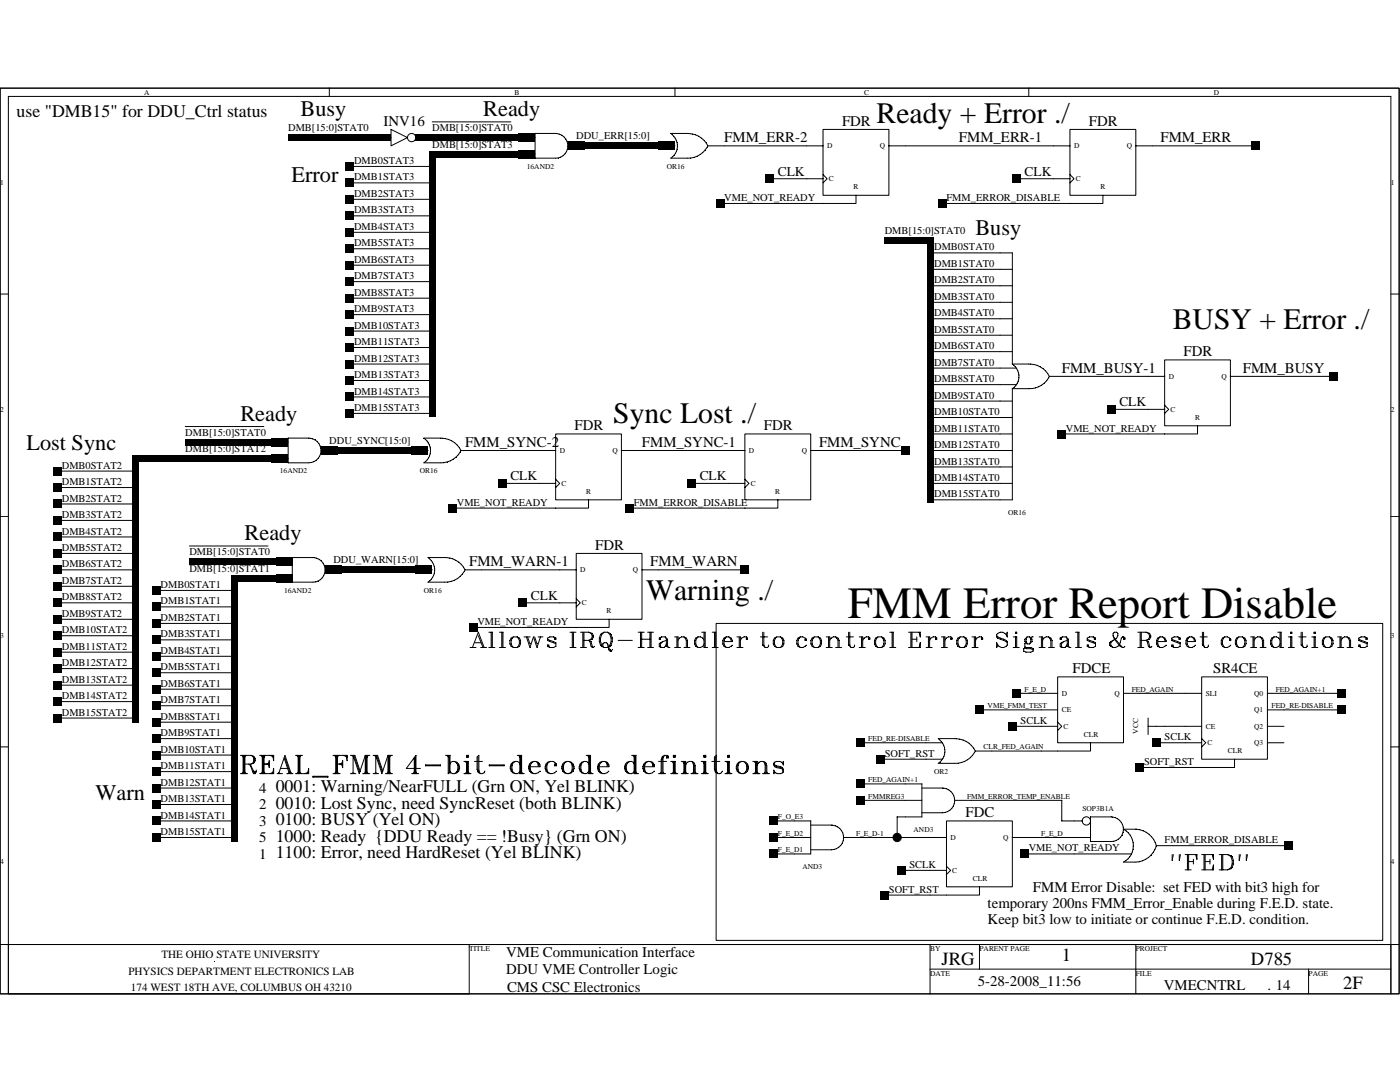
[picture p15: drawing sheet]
<svg xmlns="http://www.w3.org/2000/svg" width="279mm" height="216mm" viewBox="0 0 279 216" stroke-linecap="round" stroke-linejoin="round" font-family="sans-serif">
<defs><g id="words">
<text font-size="8.9" x="169.2" y="123.3">FMM Error Report Disable</text>
<g font-size="5.9">
<text x="174.9" y="24.5">Ready + Error ./</text>
<text x="234.1" y="65.6">BUSY + Error ./</text>
<text x="122.4" y="84.5">Sync Lost ./</text>
<text x="128.9" y="119.8">Warning ./</text>
</g>
<g font-size="4.5">
<text x="60" y="23.2">Busy</text>
<text x="96.4" y="23.2">Ready</text>
<text x="58.2" y="36.3">Error</text>
<text x="194.6" y="47">Busy</text>
<text x="48" y="84">Ready</text>
<text x="5.3" y="89.7">Lost Sync</text>
<text x="48.8" y="107.8">Ready</text>
<text x="19.1" y="159.5">Warn</text>
</g>
<g font-size="3.7">
<text x="211.9" y="191.7">1</text>
<text x="187.9" y="192.6">JRG</text>
<text x="249.7" y="192.6">D785</text>
<text x="268.1" y="197.3">2F</text>
</g>
<g font-size="3.6">
<text x="3.3" y="23.4">use &quot;DMB15&quot; for DDU_Ctrl status</text>
<text x="55" y="161.4">0010: Lost Sync, need SyncReset (both BLINK)</text>
<text x="55" y="158.1">0001: Warning/NearFULL (Grn ON, Yel BLINK)</text>
<text x="55" y="164.7">0100: BUSY (Yel ON)</text>
<text x="55" y="167.9">1000: Ready {DDU Ready == !Busy} (Grn ON)</text>
<text x="55" y="171.2">1100: Error, need HardReset (Yel BLINK)</text>
</g>
<g font-size="3">
<text x="76.6" y="25.1">INV16</text>
<text x="144.5" y="28.4">FMM_ERR-2</text>
<text x="168" y="25.1">FDR</text>
<text x="191.4" y="28.4">FMM_ERR-1</text>
<text x="217.3" y="25.1">FDR</text>
<text x="231.6" y="28.4">FMM_ERR</text>
<text x="236.2" y="71.1">FDR</text>
<text x="211.9" y="74.4">FMM_BUSY-1</text>
<text x="248" y="74.4">FMM_BUSY</text>
<text x="92.8" y="89.2">FMM_SYNC-2</text>
<text x="114.7" y="85.9">FDR</text>
<text x="128.1" y="89.2">FMM_SYNC-1</text>
<text x="152.4" y="85.9">FDR</text>
<text x="163.4" y="89.2">FMM_SYNC</text>
<text x="93.6" y="113">FMM_WARN-1</text>
<text x="118.8" y="109.7">FDR</text>
<text x="129.8" y="113">FMM_WARN</text>
<text x="214" y="134.4">FDCE</text>
<text x="242.1" y="134.4">SR4CE</text>
<text x="51.8" y="158.2">4</text>
<text x="51.8" y="161.5">2</text>
<text x="51.8" y="164.8">3</text>
<text x="192.7" y="163.1">FDC</text>
<text x="51.8" y="168">5</text>
<text x="51.8" y="171.3">1</text>
<text x="206.1" y="177.9">FMM Error Disable: set FED with bit3 high for</text>
<text x="197.1" y="184.5">Keep bit3 low to initiate or continue F.E.D. condition.</text>
<text x="197.1" y="181.2">temporary 200ns FMM_Error_Enable during F.E.D. state.</text>
<text x="101" y="191.1">VME Communication Interface</text>
<text x="101" y="194.3">DDU VME Controller Logic</text>
<text x="101.2" y="198">CMS CSC Electronics</text>
<text x="195.1" y="196.8">5-28-2008_11:56</text>
<text x="232.3" y="197.6">VMECNTRL</text>
<text x="252.9" y="197.6">. 14</text>
</g>
<g font-size="2.7">
<text x="155.2" y="35">CLK</text>
<text x="204.5" y="35">CLK</text>
<text x="223.4" y="81">CLK</text>
<text x="101.9" y="95.8">CLK</text>
<text x="139.6" y="95.8">CLK</text>
<text x="106" y="119.7">CLK</text>
</g>
<g font-size="2.2">
<text x="32.2" y="191.2">THE OHIO STATE UNIVERSITY</text>
<text x="25.6" y="194.5">PHYSICS DEPARTMENT ELECTRONICS LAB</text>
<text x="26.1" y="197.8">174 WEST 18TH AVE, COLUMBUS OH 43210</text>
</g>
<g font-size="2.1">
<text x="57.5" y="26.1">DMB[15:0]STAT0</text>
<text x="86.3" y="26.1">DMB[15:0]STAT0</text>
<text x="86.3" y="29.4">DMB[15:0]STAT3</text>
<text x="115" y="27.8">DDU_ERR[15:0]</text>
<text x="70.7" y="32.7">DMB0STAT3</text>
<text x="70.7" y="39.3">DMB2STAT3</text>
<text x="70.7" y="36">DMB1STAT3</text>
<text x="144.5" y="40.1">VME_NOT_READY</text>
<text x="188.9" y="40.1">FMM_ERROR_DISABLE</text>
<text x="70.7" y="45.9">DMB4STAT3</text>
<text x="70.7" y="42.6">DMB3STAT3</text>
<text x="176.6" y="46.7">DMB[15:0]STAT0</text>
<text x="70.7" y="52.4">DMB6STAT3</text>
<text x="70.7" y="49.1">DMB5STAT3</text>
<text x="186.4" y="50">DMB0STAT0</text>
<text x="186.4" y="53.3">DMB1STAT0</text>
<text x="70.7" y="59">DMB8STAT3</text>
<text x="70.7" y="55.7">DMB7STAT3</text>
<text x="186.4" y="56.5">DMB2STAT0</text>
<text x="186.4" y="59.8">DMB3STAT0</text>
<text x="70.7" y="65.6">DMB10STAT3</text>
<text x="70.7" y="62.3">DMB9STAT3</text>
<text x="186.4" y="63.1">DMB4STAT0</text>
<text x="70.7" y="68.9">DMB11STAT3</text>
<text x="186.4" y="69.7">DMB6STAT0</text>
<text x="186.4" y="66.4">DMB5STAT0</text>
<text x="70.7" y="75.4">DMB13STAT3</text>
<text x="70.7" y="72.2">DMB12STAT3</text>
<text x="186.4" y="73">DMB7STAT0</text>
<text x="186.4" y="76.3">DMB8STAT0</text>
<text x="70.7" y="82">DMB15STAT3</text>
<text x="70.7" y="78.7">DMB14STAT3</text>
<text x="186.4" y="82.8">DMB10STAT0</text>
<text x="186.4" y="79.5">DMB9STAT0</text>
<text x="37" y="86.9">DMB[15:0]STAT0</text>
<text x="65.7" y="88.6">DDU_SYNC[15:0]</text>
<text x="186.4" y="86.1">DMB11STAT0</text>
<text x="186.4" y="89.4">DMB12STAT0</text>
<text x="212.7" y="86.1">VME_NOT_READY</text>
<text x="12.3" y="93.5">DMB0STAT2</text>
<text x="37" y="90.2">DMB[15:0]STAT2</text>
<text x="186.4" y="96">DMB14STAT0</text>
<text x="186.4" y="92.7">DMB13STAT0</text>
<text x="12.3" y="96.8">DMB1STAT2</text>
<text x="12.3" y="100.1">DMB2STAT2</text>
<text x="91.2" y="100.9">VME_NOT_READY</text>
<text x="126.5" y="100.9">FMM_ERROR_DISABLE</text>
<text x="186.4" y="99.3">DMB15STAT0</text>
<text x="12.3" y="103.4">DMB3STAT2</text>
<text x="12.3" y="106.7">DMB4STAT2</text>
<text x="12.3" y="109.9">DMB5STAT2</text>
<text x="12.3" y="113.2">DMB6STAT2</text>
<text x="37.8" y="110.8">DMB[15:0]STAT0</text>
<text x="66.5" y="112.4">DDU_WARN[15:0]</text>
<text x="12.3" y="116.5">DMB7STAT2</text>
<text x="12.3" y="119.8">DMB8STAT2</text>
<text x="32" y="117.3">DMB0STAT1</text>
<text x="37.8" y="114">DMB[15:0]STAT1</text>
<text x="12.3" y="123.1">DMB9STAT2</text>
<text x="32" y="123.9">DMB2STAT1</text>
<text x="32" y="120.6">DMB1STAT1</text>
<text x="95.3" y="124.7">VME_NOT_READY</text>
<text x="12.3" y="126.4">DMB10STAT2</text>
<text x="12.3" y="129.6">DMB11STAT2</text>
<text x="32" y="130.5">DMB4STAT1</text>
<text x="32" y="127.2">DMB3STAT1</text>
<text x="12.3" y="132.9">DMB12STAT2</text>
<text x="12.3" y="136.2">DMB13STAT2</text>
<text x="32" y="137">DMB6STAT1</text>
<text x="32" y="133.8">DMB5STAT1</text>
<text x="12.3" y="139.5">DMB14STAT2</text>
<text x="12.3" y="142.8">DMB15STAT2</text>
<text x="32" y="143.6">DMB8STAT1</text>
<text x="32" y="140.3">DMB7STAT1</text>
<text x="32" y="146.9">DMB9STAT1</text>
<text x="203.7" y="144.4">SCLK</text>
<text x="232.4" y="147.7">SCLK</text>
<text x="32" y="150.2">DMB10STAT1</text>
<text x="32" y="153.5">DMB11STAT1</text>
<text x="176.6" y="151">SOFT_RST</text>
<text x="228.3" y="152.7">SOFT_RST</text>
<text x="32" y="156.8">DMB12STAT1</text>
<text x="32" y="160">DMB13STAT1</text>
<text x="32" y="163.3">DMB14STAT1</text>
<text x="32" y="166.6">DMB15STAT1</text>
<text x="181.5" y="173.2">SCLK</text>
<text x="205.3" y="169.9">VME_NOT_READY</text>
<text x="232.4" y="168.3">FMM_ERROR_DISABLE</text>
<text x="177.4" y="178.1">SOFT_RST</text>
</g>
<g font-size="1.5">
<text x="28.8" y="18.9">A</text>
<text x="102.7" y="18.9">B</text>
<text x="172.5" y="18.9">C</text>
<text x="242.3" y="18.9">D</text>
<text x="165.1" y="29.6">D</text>
<text x="175.6" y="29.6">Q</text>
<text x="214.4" y="29.6">D</text>
<text x="224.9" y="29.6">Q</text>
<text x="105.1" y="33.7">16AND2</text>
<text x="133.1" y="33.7">OR16</text>
<text x="0" y="37">1</text>
<text x="165.4" y="36.1">C</text>
<text x="170.3" y="37.8">R</text>
<text x="214.7" y="36.1">C</text>
<text x="219.6" y="37.8">R</text>
<text x="277.6" y="37">1</text>
<text x="233.2" y="75.6">D</text>
<text x="243.8" y="75.6">Q</text>
<text x="0" y="82.1">2</text>
<text x="233.6" y="82.1">C</text>
<text x="238.5" y="83.8">R</text>
<text x="277.6" y="82.1">2</text>
<text x="55.9" y="94.4">16AND2</text>
<text x="83.8" y="94.4">OR16</text>
<text x="111.7" y="90.3">D</text>
<text x="122.2" y="90.3">Q</text>
<text x="149.5" y="90.3">D</text>
<text x="160" y="90.3">Q</text>
<text x="112" y="96.9">C</text>
<text x="117" y="98.6">R</text>
<text x="149.8" y="96.9">C</text>
<text x="154.7" y="98.6">R</text>
<text x="201.2" y="102.7">OR16</text>
<text x="56.7" y="118.3">16AND2</text>
<text x="84.6" y="118.3">OR16</text>
<text x="115.8" y="114.2">D</text>
<text x="126.3" y="114.2">Q</text>
<text x="116.1" y="120.7">C</text>
<text x="121.1" y="122.4">R</text>
<text x="0" y="127.3">3</text>
<text x="277.6" y="127.3">3</text>
<text x="204.5" y="138">F_E_D</text>
<text x="225.8" y="138">FED_AGAIN</text>
<text x="254.6" y="138">FED_AGAIN+1</text>
<text x="197.1" y="141.3">VME_FMM_TEST</text>
<text x="211.9" y="142.1">CE</text>
<text x="211.9" y="138.8">D</text>
<text x="222.4" y="138.8">Q</text>
<text x="240.6" y="138.8">SLI</text>
<text x="250.3" y="142.1">Q1</text>
<text x="250.3" y="138.8">Q0</text>
<text x="253.8" y="141.3">FED_RE-DISABLE</text>
<text x="173.3" y="147.8">FED_RE-DISABLE</text>
<text x="196.3" y="149.5">CLR_FED_AGAIN</text>
<text x="212.2" y="145.4">C</text>
<text x="216.3" y="147">CLR</text>
<text x="227.1" y="146.4" transform="rotate(-90 227.1 146.4)">VCC</text>
<text x="240.6" y="145.4">CE</text>
<text x="241" y="148.7">C</text>
<text x="250.3" y="148.7">Q3</text>
<text x="250.3" y="145.4">Q2</text>
<text x="186.4" y="154.4">OR2</text>
<text x="245.1" y="150.3">CLR</text>
<text x="173.3" y="159.3">FMMREG3</text>
<text x="173.3" y="156.1">FED_AGAIN+1</text>
<text x="193" y="159.3">FMM_ERROR_TEMP_ENABLE</text>
<text x="216" y="161.8">SOP3B1A</text>
<text x="155.2" y="166.8">F_E_D2</text>
<text x="155.2" y="163.4">F_O_E3</text>
<text x="170.8" y="166.8">F_E_D-1</text>
<text x="182.3" y="165.9">AND3</text>
<text x="189.7" y="167.6">D</text>
<text x="200.2" y="167.6">Q</text>
<text x="207.8" y="166.8">F_E_D</text>
<text x="0" y="172.5">4</text>
<text x="155.2" y="170">F_E_D1</text>
<text x="160.1" y="173.3">AND3</text>
<text x="277.6" y="172.5">4</text>
<text x="190.1" y="174.1">C</text>
<text x="194.2" y="175.8">CLR</text>
<text x="93.6" y="189.7">TITLE</text>
<text x="185.6" y="189.7">BY</text>
<text x="195.5" y="189.7">PARENT PAGE</text>
<text x="226.7" y="189.7">PROJECT</text>
<text x="185.6" y="194.7">DATE</text>
<text x="226.7" y="194.7">FILE</text>
<text x="261.2" y="194.7">PAGE</text>
</g>
</g></defs>
<g fill="none" stroke="#000" stroke-width=".2">
<path d="M0 17.6h279.2v180.7h-279.2zM0 17.6h279.2v170.9h-279.2zM1.7 19.2h275.9M1.7 19.2v169.3M65.7 17.6v1.6M134.7 17.6v1.6M205.3 17.6v1.6M277.6 19.2v179.1h-275.9M69.8 33.2h16.5M69.8 36.5h16.5M69.8 39.8h16.5M74.8 27.5h3.3"/>
<path d="M78 25.8l3.3 1.7-3.3 1.6zM83 27.5h3.3M86.3 24.3h15.6M103.5 30.7h3.3M103.5 27.5h3.3M106.8 26.6v5h4.1a2.47 2.47 0 0 0 2.4-2.5 2.47 2.47 0 0 0-2.4-2.5h-4.1M113.3 29.1h3.3M131.4 29.1h3.3M133.9 26.6h3.3a4.4 4.4 0 0 1 4.1 2.5 4.4 4.4 0 0 1-4.1 2.5h-3.3a2.95 2.95 0 0 0 0-5zM141.2 29.1h23.1M153.6 35.7h10.7M164.3 25.8h13.1v13.2h-13.1z"/>
<path d="M164.3 34.8l.8 .9-.8 .8M170.8 39v1.6h-6.5M177.4 29.1h36.2M202.9 35.7h10.7M213.5 25.8h13.2v13.2h-13.2zM213.5 34.8l.9 .9-.9 .8M220.1 39v1.6h-32M226.7 29.1h23.8M0 58.7h1.7M69.8 43.1h16.5M69.8 46.4h16.5M69.8 49.6h16.5"/>
<path d="M69.8 52.9h16.5M69.8 56.2h16.5M69.8 59.5h16.5M143.7 40.6h20.6M185.6 57h16.5M185.6 53.7h16.5M185.6 50.5h16.5M202 50.4v22.2M277.6 58.7h1.6M69.8 62.8h16.5M69.8 66.1h16.5M69.8 69.3h16.5"/>
<path d="M69.8 72.6h16.5M69.8 75.9h16.5M69.8 79.2h16.5M185.6 76.8h17.3M185.6 63.6h16.5M185.6 60.3h16.5M185.6 66.9h16.5M185.6 70.2h16.5M185.6 73.4h17.3M202 72.6h3.7a4.5 4.5 0 0 1 3.7 2.5M202 77.5v22.2M202 72.6a2.94 2.94 0 0 1 0 5"/>
<path d="M209.4 75.1h23.1M209.4 75.1a4.3 4.3 0 0 1-4.1 2.5h-3.3M232.4 71.8h13.2v13.2h-13.2zM245.5 75.1h20.6M11.5 94h15.6M11.5 97.3h15.6M37 85.1h15.7M54.2 91.5h3.3M54.2 88.2h3.3M57.5 92.4h4.1a2.47 2.47 0 0 0 2.5-2.5 2.47 2.47 0 0 0-2.5-2.5h-4.1v5M64.1 89.9h3.3M69.8 82.5h16.5"/>
<path d="M82.1 89.9h3.3M84.6 87.4h3.3a4.4 4.4 0 0 1 4.1 2.5 4.4 4.4 0 0 1-4.1 2.5h-3.3M84.6 87.4l.9 1 .4 1.2M85.9 89.6v.9l-.4 .9-.9 1M92 89.9h18.9M100.2 96.5h10.7M110.9 86.6h13.1v13.1h-13.1zM110.9 95.6l.8 .9-.8 .8M117.5 99.7v1.7h-27.1M124 89.9h24.7M138 96.5h10.7M148.7 86.6h13.1v13.1h-13.1z"/>
<path d="M148.7 95.6l.8 .9-.8 .8M155.2 99.7v1.7h-6.5M161.8 89.9h18.9M185.6 96.5h16.5M185.6 99.7h16.5M185.6 89.9h16.5M185.6 80h16.5M185.6 83.3h16.5M185.6 86.6h16.5M185.6 93.2h16.5M221.7 81.7h10.8M232.4 80.9l.8 .8-.8 .8"/>
<path d="M239 85v1.6h-27.1M0 103h1.7M11.5 117h15.6M11.5 113.7h15.6M11.5 110.4h15.6M11.5 107.1h15.6M11.5 103.8h15.6M11.5 100.6h15.6M31.2 117.8h15.6M37.8 108.9h15.7M55 115.4h3.4M55 112.1h3.4"/>
<path d="M58.3 111.2v5h4.1a2.46 2.46 0 0 0 2.5-2.5 2.46 2.46 0 0 0-2.5-2.4h-4.1M64.9 113.7h3.3M83 113.7h3.3M85.4 111.3h3.6a4.5 4.5 0 0 1 3.8 2.4 4.3 4.3 0 0 1-4.1 2.5h-3.3a2.93 2.93 0 0 0 0-4.9zM92.8 113.7h22.2M115 110.4h13.1v13.2h-13.1zM115 119.5l.8 .8-.8 .8M125.7 101.4h23M128.1 113.7h20.6M277.6 103h1.6M11.5 120.3h15.6M11.5 140h15.6"/>
<path d="M11.5 136.7h15.6M11.5 133.4h15.6M11.5 130.1h15.6M11.5 126.9h15.6M11.5 123.6h15.6M31.2 121.1h15.6M31.2 124.4h15.6M31.2 127.7h15.6M31.2 131h15.6M31.2 134.2h15.6M31.2 137.5h15.6M93.8 129.2h1.2"/>
<path d="M94.3 129.2l1.2-3 1.1 3M94.7 128.2h1.2M95.5 126.9l.9 2.3M95.9 129.2h1.2M97.6 129.2h1.2M97.6 126.2h.7M98 126.2v3M98.3 126.2v3M99.7 129.2h1.2M99.7 126.2h.7v3M100.1 126.2v3M101.8 128.5v-.7l.2-.5 .5-.2-.5 .7v.7"/>
<path d="M101.8 128.5l.2 .5 .5 .2M102 128.5l.5 .7M102.4 127.1h.8M102.5 129.2h.7M103.2 127.1l.5 .2 .2 .5v.7l-.2 .5-.5 .2a1.36 1.36 0 0 0 0-2.1zM104.3 120.3h10.7M104.6 127.1h1.2M105.1 127.1l.7 2.1 .7-2.1 .7 2.1 .7-2.1M105.3 127.1l.5 1.4M106.7 127.1l.5 1.4M107.4 127.1h1M109.3 127.6l1.6 .6v.8l-.4 .2h-.8"/>
<path d="M109.3 128.7v.3l.4 .2-.2-.2v-.3h-.2M109.3 127.8l1.6 .7M109.7 127.1h.8M109.7 127.1l-.4 .2v.5M110.5 127.1l.2 .2v.3M110.5 127.1l.4 .2M110.7 127.6h.3M110.9 127.3v.3M113.7 129.2h1.3M113.7 126.2h1.3M114.2 126.2v3M114.4 126.2v3"/>
<path d="M115.8 129.2h1.3M115.8 126.2h1.7M116.3 126.2v3M116.5 127.8h1M116.5 126.2v3M117.5 127.8l.2 .2 .3 1 .2 .2h.2M117.5 127.8l.5 .2 .2 1 .2 .2M117.5 126.2l.5 .2 .2 .7M117.5 126.2l.7 .2 .2 .7M118.2 127.1l-.2 .5-.5 .2M118.4 127.1l-.2 .5-.7 .2M118.7 129l-.3 .2"/>
<path d="M120.5 126.2h.8M120.6 126.2a1.67 1.67 0 0 0-1 1.5 1.67 1.67 0 0 0 1 1.5M120.6 129.2h.7M120.6 126.2a1.92 1.92 0 0 0 0 3M121.3 128.5l-.2-.3h-.5l-.3 .3v.5M121.3 128.5l.4 1.2 .3 .2 .2-.2M121.3 128.5l.2 1.2 .2 .2h.3M121.3 126.2l.4 .4 .3 .7M121.3 126.2l.7 .4 .2 .7M121.6 123.6v1.6h-27.1M122 127.3v.7l-.3 .7-.4 .5a1.48 1.48 0 0 0 .9-1.9M123.4 127.8h2.8"/>
<path d="M127.4 129.2h1.2M127.4 126.2h1.2M127.8 126.2v3M128.1 127.6h1.6M128.1 126.2v3M129.2 129.2h1.2M129.2 126.2h1.2M129.7 126.2v3M129.9 126.2v3M131.6 127.3v.3h.2M132 127.1h.8M132 127.1l-.2 .2v.3"/>
<path d="M132 127.1l-.4 .2M132.3 128l-.7 .5v.5l.2 .2h.7M132.3 128l-.5 .5v.5l.2 .2M132.8 127.1l.2 .5v1.4l.5 .2M132.8 127.1l.4 .5v1.4l.3 .2M133 127.8l-.7 .2M133 128.5l-.5 .7M133.5 129.2h.2M134.6 129.2h1.2M134.6 127.1h.7M135.1 127.1v2.1M135.3 127.1v2.1"/>
<path d="M136.5 129.2h1.2M136.5 127.1l.5 .7v1.4M136.5 127.1l.5 .2 .2 .5v1.4M136.5 127.1h-.5l-.4 .2-.3 .5M138.6 128.5l.3 .5 .4 .2M138.9 128.5l.4 .7M139.3 127.1h.5l.5 .2 .2 .5M139.3 127.1l-.4 .2-.3 .5v.7M139.3 129.2h.5M139.3 127.1l-.4 .7v.7M140 126.2h.8l-.1 3M140.5 126.2v3h.7"/>
<path d="M140.5 128.5l-.2 .5-.5 .2M142.1 129.2h1.2M142.1 126.2h.8l-.1 3M142.6 126.2v3M142.9 124.4h133v63.2h-133zM144.3 128.5l.2 .5 .4 .2M144.5 128.5l.4 .7M144.9 127.1h.5M144.9 127.1l-.4 .7v.7M144.9 127.1l-.4 .2-.2 .5v.7M145.4 127.1l.5 .4v.5M145.4 127.1l.5 .2 .3 .7h-1.7"/>
<path d="M146.1 128.7l-.6 .5h-.6M147.1 129.2h1.2M147.1 127.1h.7v2.1M147.5 127.1v2.1M148.9 127.3v.3h.3M148.9 127.1l.3 .2M148.9 127.3h.3M149 127.1h-.5l-.5 .2-.2 .5M149.2 127.3v.3M151.7 127.1h1.5M152.2 126.2v2.5l.5 .5M152.4 126.2v2.5l.3 .5"/>
<path d="M153.4 128.7v.3l-.2 .2h-.5M154.3 128.5l.3 .5 .4 .2M154.6 128.5l.4 .7M155 127.1h.7M155 129.2h.8M155 127.1l-.4 .7v.7M155 127.1l-.4 .2-.3 .5v.7M155.7 127.1a1.34 1.34 0 0 1 0 2.1M155.7 127.1l.5 .2 .2 .5v.7l-.2 .5-.5 .2M159 128.5l.3 .5 .4 .2M159.3 128.5l.4 .7M159.7 127.1h.5l.7 .5"/>
<path d="M159.7 129.2h.5M159.7 127.1l-.4 .7v.7M159.7 127.1l-.4 .2-.3 .5v.7M160.7 127.8h.2M160.9 127.6h-.2v.2M160.9 127.5v.3M160.9 128.7l-.7 .5M161.8 128.5v-.7l.3-.5 .4-.2-.4 .7v.7M161.8 128.5l.3 .5 .4 .2M162.1 128.5l.4 .7M162.5 127.1h.8M162.5 129.2h.8"/>
<path d="M163.3 127.1l.4 .2 .3 .5v.7l-.3 .5-.4 .2a1.36 1.36 0 0 0 0-2.1zM164.9 129.2h1.2M164.9 127.1h.7v2.1M165.4 127.1v2.1M166.8 129.2h1.2M166.8 127.1l.4 .7v1.4M166.8 127.1l.4 .2 .3 .5v1.4M166.8 127.1h-.5l-.5 .2-.2 .5M168.9 127.1h1.4M169.4 126.2v2.5l.4 .5M169.6 126.2v2.5l.2 .5M169.8 129.2h.5"/>
<path d="M170.5 128.7v.3l-.2 .2M171.5 129.2h1.2M171.5 127.1h.7v2.1M171.9 127.1v2.1M173.3 127.6h.3M173.4 127.3h.2M173.4 127.3v.3M173.6 127.6v-.3l-.2-.2h-.5l-.5 .2-.2 .5M174.5 128.5v-.7l.3-.5 .4-.2-.4 .7v.7M174.5 128.5l.3 .5 .4 .2M174.8 128.5l.4 .7M175.2 127.1h.7"/>
<path d="M175.2 129.2h.8M175.9 127.1l.5 .2 .2 .5v.7l-.2 .5-.5 .2a1.36 1.36 0 0 0 0-2.1zM177.6 129.2h1.2M177.6 126.2h.7v3M178 126.2v3M181.3 129.2h2.4M181.3 126.2h2.4M181.8 126.2v3M182 127.6h1M182 126.2v3M183 127.1v.9M183.4 129.2l.3-1v1"/>
<path d="M183.4 126.2l.3 .9M183.7 126.2v.9M184.8 129.2h1.2M184.8 127.1h.7M185.3 127.1v2.1M185.5 127.1v2.1M186.7 127.3v.3h.2M186.7 127.3h.3M186.7 127.1l.2 .2M186.7 127.1h-.5l-.4 .2-.3 .5M186.9 127.3v.3M187.9 129.2h1.2"/>
<path d="M187.9 127.1h.7v2.1M188.3 127.1v2.1M189.8 127.3l-.1 .3h.3M189.8 127.3h.2M189.8 127.1l.2 .2M189.8 127.1h-.5l-.5 .2-.2 .5M190 127.3v.3M190.9 128.5l.3 .5 .4 .2M191.2 128.5l.4 .7M191.6 127.1h.8M191.6 129.2h.8M191.6 127.1l-.4 .7v.7"/>
<path d="M191.6 127.1l-.4 .2-.3 .5v.7M192.4 127.1a1.34 1.34 0 0 1 0 2.1M192.4 127.1l.4 .2 .3 .5v.7l-.3 .5-.4 .2M194 129.2h1.2M194 127.1h.7M194.5 127.1v2.1M194.7 127.1v2.1M195.9 127.3v.3h.2M195.9 127.3h.2M196.1 127.3l-.2-.2h-.5l-.5 .2-.2 .5M196.1 127.3v.3M198.9 126.9l2.1 1.1v.7l-.2 .3-.5 .2h-.5"/>
<path d="M198.9 128.2l.2 .5-.2 .5zM198.9 127.1l2.1 1.1M199.1 128.7l.8 .5M200.8 126.6a1.15 1.15 0 0 0-1.9 0v.5M200.8 126.6l.2-.4v.9M200.8 126.6l.2 .5M202.2 129.2h1.2M202.2 127.1h.7v2.1M202.7 126.4h.2v-.2h-.3l.1 .2M202.7 127.1v2.1M202.9 138.3h8.2M204.5 129l.3 .2"/>
<path d="M204.8 129.2l-.5 .2v.5l.4 .2h1l.5-.2v-.5l-.5-.2M204.8 129.2h.9M204.8 128.2l-.3 .3v.7l.3 .2h.9M205 127.1h.5M205 127.1l-.2 .5v.4l.2 .5-.5-.5v-.4zM205 128.5h.5M205.5 127.1l.2 .4v.5l-.2 .5M205.5 127.1l.5 .4v.5l-.5 .5M205.7 129.4l.5 .3M206.2 127.1h-.2l-.3 .2M207.4 129.2h1.2M207.4 127.1h.7"/>
<path d="M207.8 127.1v2.1M208.1 127.1v2.1M209.3 129.2h1.1M209.3 127.1l.4 .7v1.4M209.3 127.1l.4 .2 .3 .5v1.4M209.3 127.1h-.5l-.5 .2-.2 .5M211.1 135.1h13.1v13.1h-13.1zM211.6 127.6h.2M211.6 127.3v.3M212 127.1h.8M212 127.1l-.2 .2v.3M212 127.1l-.4 .2"/>
<path d="M212.3 128l-.7 .5v.5l.2 .2h.8l.4-.7M212.3 128l-.5 .5v.5l.2 .2M212.8 127.1l.4 .5v1.4l.3 .2-.5-.2v-1.4zM213 127.8l-.7 .2M213.5 129.2h.2M214.6 129.2h1.2M214.6 126.2h.7v3M215.1 126.2v3M217 127.6l1.6 .6v.8l-.4 .2h-.8M217 128.7h.2v.3l.2 .2M217 128.7v.3l.4 .2M217 127.8l1.6 .7"/>
<path d="M218.2 127.1h-.8l-.4 .2v.5M218.2 127.1l.2 .2v.3M218.2 127.1l.4 .2M218.6 127.3l.1 .3h-.3M222.1 126.9l1.9 2.3-.4-.2-1.2-1.4zM222.1 127.8l-.4 .4v.5l.4 .5M222.1 127.8l-.7 .4v.5l.7 .5M222.4 126.2h.5l.2 .2v.5l-.2 .4-.8 .5M222.4 126.2l-.3 .2v.5M224.2 138.3h15.6M224.2 127.3h.3l-.2-.2h-.3l-.2 .2a1.85 1.85 0 0 1-1.2 1.9h-.5M224.3 127.3v.3"/>
<path d="M224.5 129l-.2 .2h-.3M224.5 127.3v.3h-.2M227.1 129.2h1.2M227.1 126.2h1.6M227.5 126.2v3M227.8 127.8h.9M227.8 126.2v3M228.7 127.8l.3 .2 .2 1 .2 .2h.3M228.7 127.8l.5 .2 .2 1 .3 .2M229.4 127.1l-.2-.7-.5-.2 .7 .2 .3 .7M229.4 127.1l-.2 .5-.5 .2M229.7 127.1l-.3 .5-.7 .2"/>
<path d="M229.9 129l-.2 .2M230.8 128.5l.3 .5 .4 .2M231.1 128h1.6M231.1 128.5l.4 .7M231.5 127.1h.5M231.5 129.2h.5M231.5 127.1l-.4 .7v.7M231.5 127.1l-.4 .2-.3 .5v.7M232 127.1l.5 .4v.5M232 127.1l.5 .2 .2 .7M232.7 128.7l-.7 .5M233.9 127.6l1.6 .6v.8l-.4 .2h-.8"/>
<path d="M233.9 128.7h.2M233.9 128.7v.3l.4 .2-.2-.2v-.3M233.9 127.8l1.6 .7M234.3 127.1h.8M234.3 127.1l-.4 .2v.5M235.1 127.1l.2 .2v.3M235.1 127.1l.4 .2M235.5 127.3v.3h-.2M236.7 128.5l.2 .5 .5 .2M236.7 128.5v-.7l.2-.5 .5-.2-.5 .7v.7M236.9 128.5l.5 .7M237.4 127.1h.5"/>
<path d="M237.9 127.1l.4 .2 .3 .7h-1.7M237.9 127.1l.4 .4v.5M238.6 128.7l-.7 .5h-.5M239.5 127.1h1.4M239.8 135.1h13.1v16.4h-13.1zM240 126.2v2.5l.5 .5M240.2 126.2v2.5l.3 .5M241.2 128.7v.3l-.3 .2h-.4M243.7 128.5l.3 .5 .4 .2M244 128.5l.4 .7M244.4 127.1h.5l.7 .5M244.4 127.1l-.4 .7v.7"/>
<path d="M244.4 127.1l-.4 .2-.3 .5v.7M245.6 128.7l-.7 .5h-.5M245.6 127.6h-.2v.2M245.6 127.5v.3h-.2M246.5 128.5v-.7l.3-.5 .4-.2-.4 .7v.7M246.5 128.5l.3 .5 .4 .2M246.8 128.5l.4 .7M247.2 127.1h.8M247.2 129.2h.8M248 127.1a1.34 1.34 0 0 1 0 2.1M248 127.1l.4 .2 .3 .5v.7l-.3 .5-.4 .2M249.6 129.2h1.2"/>
<path d="M249.6 127.1h.7v2.1M250.1 127.1v2.1M251.5 129.2h1.2M251.5 127.1h-.5l-.5 .2-.2 .5M251.9 129.2v-1.4l-.4-.7 .4 .2 .3 .5v1.4M252.9 138.3h14.9M253.6 128.5l.2 .5 .5 .2M253.8 128.5l.5 .7M254.3 127.1h.5l.4 .2 .3 .5M254.3 129.2h.5M254.3 127.1l-.5 .7v.7M254.3 127.1l-.5 .2-.2 .5v.7"/>
<path d="M255 126.2h.7v3M255.5 126.2v3h.7M255.5 128.5l-.3 .5-.4 .2M257.1 129.2h1.2M257.1 127.1h.7M257.6 126.2h.2v.2M257.6 126.4h.2M257.6 126.2v.2M257.6 127.1v2.1M257.8 127.1v2.1M259.2 127.1h1.4M259.7 126.2v2.5l.5 .5"/>
<path d="M259.9 126.2v2.5l.3 .5M260.9 128.7v.3l-.3 .2h-.4M261.8 129.2h1.2M261.8 127.1h.7v2.1M262.3 126.4h.2v-.2h-.3l.1 .2M262.3 127.1v2.1M263.9 128.5l.2 .5 .5 .2M264.1 128.5l.5 .7M264.6 127.1h.7M264.6 129.2h.7M264.6 127.1l-.5 .7v.7M264.6 127.1l-.5 .2-.2 .5v.7"/>
<path d="M265.3 127.1a1.34 1.34 0 0 1 0 2.1M265.3 127.1l.5 .2 .2 .5v.7l-.2 .5-.5 .2M267 129.2h1.2M267 127.1h.7v2.1M267.4 127.1v2.1M268.8 129.2h1.2M268.9 127.1h-.5l-.5 .2-.2 .5M269.3 129.2v-1.4l-.5-.7 .5 .2 .2 .5v1.4M271.2 127.6l1.6 .6v.8l-.4 .2h-.8M271.2 128.7v.3l.5 .2-.3-.2v-.3h-.2M271.2 127.8l1.6 .7M271.6 127.1h.8"/>
<path d="M271.7 127.1l-.5 .2v.5M272.4 127.1l.2 .2v.3M272.4 127.1l.4 .2M272.6 127.6h.3M272.8 127.3v.3M0 149h1.7M11.5 143.3h15.6M31.2 147.4h15.6M31.2 157.2h15.6M31.2 154h15.6M31.2 150.7h15.6M31.2 140.8h15.6"/>
<path d="M31.2 144.1h15.6M48 150.7h2.1M48 154.4h1.4M48.2 150.7l.3 .2M48.3 150.7l.2 .4M48.5 150.7v3.7M48.5 154.2l-.3 .2M48.5 154l-.2 .4M48.7 150.9v3.3M48.9 152.5h1.2M48.9 150.7v3.7M48.9 154l.1 .4"/>
<path d="M48.9 154.2l.3 .2M49 150.7l-.1 .4M49.2 150.7l-.3 .2M49.6 152.5l.3 .1M49.9 152.6l.7 1.8h.4M49.9 152.6l.7 1.3 .4 .1M50.1 150.7l.5 .2a.86 .86 0 0 1 0 1.4l-.5 .2M50.1 150.7l.3 .2 .2 .3v.8M50.4 153.7l.4 .5h.2M50.6 151.1l.2 .3-.2 .7M50.6 151.9l-.2 .4-.3 .2M51.1 153.6l-.2 .8"/>
<path d="M51.1 153.9l-.2 .1M51.8 150.7h2.8v1.1l-.2-1.1M51.8 154.4h2.8v-1.1l-.2 1.1M52 150.7l.3 .2M52.2 150.7l.1 .4M52.3 150.7v3.7M52.3 154.2l-.3 .2M52.3 154l-.1 .4M52.5 150.9v3.3M52.7 152.5h1.1M52.7 150.7v3.7M52.7 154l.2 .4"/>
<path d="M52.7 154.2l.3 .2M52.9 150.7l-.2 .4M53 150.7l-.3 .2M53.7 151.8v1.4l-.1-.7zM53.7 150.7l.9 .2M53.7 152.1l-.3 .4 .3 .3M53.7 152.3l-.7 .2 .7 .1M54.1 150.7l.5 .4M54.3 150.7l.3 .5M54.6 154.2l-.9 .2M54.6 154l-.5 .4M54.6 153.9l-.3 .5"/>
<path d="M55.3 154.4h1.1M55.7 154.2l1.2-3.5 1.2 3.7M55.7 154.2l-.2 .2M55.7 154.2l.3 .2M56 153.3h1.6M56.7 151.2l1 3.2M56.9 151.2l1 3.2M57.2 154.4h1.3M57.7 154.2l-.3 .2M57.7 154l-.1 .4M57.9 154l.4 .4M59 150.7h1.4"/>
<path d="M59 154.4h2.6v-1.1l-.2 1.1M59.2 150.7l.3 .2M59.3 150.7l.2 .4M59.5 150.7v3.7M59.5 154.2l-.3 .2M59.5 154l-.2 .4M59.7 150.9v3.3M59.9 150.7v3.7M59.9 154l.1 .4M59.9 154.2l.3 .2M60 150.7l-.1 .4M60.2 150.7l-.3 .2"/>
<path d="M61.6 154.2l-.9 .2M61.6 154l-.5 .4M61.6 153.9l-.4 .5M65.4 154.9v.2M65.4 154.9h-2.9v.2h2.9M66.5 150.7h2.8M66.5 154.4h1.4M66.7 150.7l.3 .2M66.8 150.7l.2 .4M67 150.7v3.7M67 154.2l-.3 .2M67 154l-.2 .4"/>
<path d="M67.2 150.9v3.3M67.4 152.5h1M67.4 150.7v3.7M67.4 154l.1 .4M67.4 154.2l.3 .2M67.5 150.7l-.1 .4M67.7 150.7l-.3 .2M68.4 151.8v1.4l-.2-.7zM68.4 150.7l.9 .2M68.4 152.1l-.3 .4 .3 .3M68.4 152.3l-.7 .2 .7 .1M68.7 150.7l.6 .4"/>
<path d="M68.9 150.7l.4 .5M69.1 150.7l.2 1.1v-1.1M69.9 150.7h.9l1.1 3.2M69.9 154.4h1.1M70.1 150.7l.4 .2M70.5 154.2l-.4 .2M70.5 154.2l.3 .2M70.6 150.7l1.1 3.2M72.4 154.4h1.4M72.9 150.7h.9M72.9 150.7l-1.2 3.7-1.2-3.7v3.5M72.9 150.7v3.7"/>
<path d="M72.9 154.2l-.3 .2M72.9 154l-.2 .4M73.1 150.9v3.3M73.3 150.7v3.7M73.3 154l.1 .4M73.3 154.2l.3 .2M73.4 150.7l-.1 .4M73.6 150.7l-.3 .2M74.5 150.7h.9M74.5 154.4h1M74.7 150.7l.3 .2M75 154.2l-.3 .2"/>
<path d="M75 154.2l.4 .2M75.2 150.7l1 3.2M75.4 150.7l1 3.2M76.9 154.4h1.4M77.4 150.7h.9M77.4 150.7l-1.2 3.7-1.2-3.7v3.5M77.4 150.7v3.7M77.4 154.2l-.3 .2M77.4 154l-.1 .4M77.6 150.9v3.3M77.8 150.7v3.7M77.8 154l.2 .4"/>
<path d="M77.8 154.2l.3 .2M78 150.7l-.2 .4M78.1 150.7l-.3 .2M82.1 154.4h1.5M82.7 151.2v3.2M82.7 154.2l-.4 .2M82.7 154l-.2 .4M82.8 151.1v3.1M83 154l.2 .4M83 154.2l.4 .2M83.9 153.3h-2.8l1.9-2.6v3.7M87.9 152.6v.2"/>
<path d="M87.9 152.6h-3v.2h3M88.9 150.7h.9v3.5M89.1 150.7l.4 .2M89.3 150.7l.2 .4M89.5 150.7v3.7l.1-.2h.4M89.6 150.9v3.2M89.8 153.9l.2 .3 .7 .2M90.7 151.9l-.7 .2-.2 .4M91.4 152.5l.1 .3v.7l-.1 .4M91.7 153.4a1.19 1.19 0 0 0-1-1.5l.3 .2a1.42 1.42 0 0 1-.3 2.3M91.7 153.3l-.2 .6-.3 .3-.5 .2M92.6 154.4h1.4"/>
<path d="M92.6 151.9h.9M92.8 151.9l.3 .2M92.9 151.9l.2 .4M93.1 151.9v2.5M93.1 150.9h.4M93.1 154.2l-.3 .2M93.1 154l-.2 .4M93.3 150.7v.4M93.3 152.1v2.1M93.5 151.1v-.4h-.4v.4h.4M93.5 151.9v2.5M93.5 154l.1 .4"/>
<path d="M93.5 154.2l.3 .2M94.7 151.9h1.6M95.2 151.1l.4-.4v3l.3 .7-.5-.4-.2-.5zM95.4 151.1v2.6l.2 .3M95.9 154.4h.4M96.8 153.9l-.2 .3-.3 .2M100.6 152.6v.2M100.6 152.6h-3v.2h3M101.8 153.4a1.19 1.19 0 0 1 1.1-1.5l-.4 .2a1.42 1.42 0 0 0 .4 2.3M101.8 153.3l.2 .6 .3 .3 .6 .2M102.2 152.5l-.2 .3v.7l.2 .4M102.8 151.9l.8 .2 .1 .4"/>
<path d="M103.2 150.7h.9M103.4 150.7l.3 .2M103.6 150.7l.1 .4M103.7 153.9l-.1 .3-.7 .2M103.7 150.7v3.7h.9M103.9 150.9v3.3M104.1 150.7v3.7M104.1 154l.2 .4M104.1 154.2l.3 .2M105.5 153.3l.2 .6 .3 .3 .5 .2M105.8 152.5l-.1 .3v.7l.1 .4M106.5 151.9h.4"/>
<path d="M106.5 154.4h.4M106.5 151.9a1.19 1.19 0 0 0-1 1.5M106.5 151.9l-.3 .2a1.42 1.42 0 0 0 .3 2.3M106.9 151.9a.97 .97 0 0 1 .9 1.1h-2M106.9 151.9l.3 .2 .2 .4M107.4 152.3l.2 .5M107.4 152.4v.6M107.8 153.9l-.4 .3-.5 .2M108.8 153.3l.2 .6 .3 .3 .5 .2M109.1 152.5l-.1 .3v.7l.1 .4M109.8 151.9h.6l.7 .6M109.8 151.9a1.19 1.19 0 0 0-1 1.5"/>
<path d="M109.8 151.9l-.3 .2a1.42 1.42 0 0 0 .3 2.3M110.7 152.5h.2M110.9 152.4v.2M111.1 153.9l-.4 .3-.9 .2M111.1 152.4v.4h-.4v-.3M112.1 153.3l.2 .6 .3 .3 .6 .2M112.5 152.5l-.2 .3v.7l.2 .4M113.1 151.9h.4M113.2 154.4h.3M113.2 151.9a1.19 1.19 0 0 0-1.1 1.5M113.2 151.9l-.4 .2a1.42 1.42 0 0 0 .4 2.3M113.5 151.9a1.23 1.23 0 0 1 1.1 1.3 1.23 1.23 0 0 1-1.1 1.2l.5-.4 .2-1.2"/>
<path d="M113.5 151.9l.5 .4 .2 .5M114.2 152.5l.2 .3M114.4 152.8v.7l-.2 .4M115.6 153.3l.2 .6 .3 .3 .5 .2M115.6 153.4a1.19 1.19 0 0 1 1-1.5l-.3 .2a1.42 1.42 0 0 0 .3 2.3M115.9 152.5l-.1 .3v.7l.1 .4M116.6 151.9l.7 .2 .2 .4M117 150.7h.9M117.2 150.7l.3 .2M117.3 150.7l.2 .4M117.5 153.9l-.2 .3-.7 .2M117.5 150.7v3.7h.9"/>
<path d="M117.7 150.9v3.3M117.9 150.7v3.7M117.9 154l.1 .4M117.9 154.2l.3 .2M119.3 153.3l.1 .6 .4 .3 .5 .2M119.6 152.5l-.2 .3v.7l.2 .4M120.3 151.9h.3M120.3 154.4h.4M120.3 151.9a1.19 1.19 0 0 0-1 1.5M120.3 151.9l-.3 .2a1.42 1.42 0 0 0 .3 2.3M120.6 151.9a.97 .97 0 0 1 .9 1.1h-1.9M120.6 151.9l.4 .2 .2 .4"/>
<path d="M121.2 152.3l.1 .5M121.2 152.4v.6M121.5 153.9l-.3 .3-.6 .2M124.7 153.3l.1 .6 .4 .3 .5 .2M125 152.5l-.2 .3v.7l.2 .4M125.7 151.9l.7 .2 .2 .4M125.7 154.4h.4M125.7 151.9a1.19 1.19 0 0 0-1 1.5M125.7 151.9l-.4 .2a1.42 1.42 0 0 0 .4 2.3M126 150.7h.9v3.7M126.2 150.7l.4 .2M126.4 150.7l.2 .4"/>
<path d="M126.6 150.7v3.7h.8M126.6 153.9l-.2 .3-.4 .2M126.7 150.9v3.3M126.9 154l.2 .4M126.9 154.2l.4 .2M128.3 153.4a1.19 1.19 0 0 1 1-1.5l-.3 .2a1.42 1.42 0 0 0 .3 2.3M128.3 153.3l.2 .6 .3 .3 .5 .2M128.7 153h1.9M128.7 152.5l-.2 .3v.7l.2 .4M129.3 151.9h.4M129.7 151.9a.94 .94 0 0 1 .9 1.1M129.7 151.9l.3 .2 .2 .4"/>
<path d="M130.2 152.3l.2 .5M130.2 152.4v.6M130.6 153.9l-.4 .3-.9 .2M131.4 154.4h1.4M131.4 151.9h1.6M132 154.4v-2.8l.1-.5 .6-.4-.4 .5v3.2M132 154.2l-.4 .2M132 154l-.2 .4M132.3 151.1l-.2 .5v2.6M132.3 154l.2 .4M132.3 154.2l.4 .2M132.6 150.7h.6l.1 .2v.3h-.3"/>
<path d="M133.2 151.1v-.2h-.2v.4M133.9 154.4h1.4M133.9 151.9h.9l-.1 2.5M134 151.9l.4 .2M134.2 151.9l.2 .4M134.4 150.7h.3v.4h-.3v-.4M134.4 150.9h.4M134.4 151.9v2.5M134.4 154.2l-.4 .2M134.4 154l-.2 .4M134.6 150.7v.4M134.6 152.1v2.1"/>
<path d="M134.7 154l.2 .4M134.7 154.2l.4 .2M136 154.4h1.4M136 151.9h.9l-.1 2.5M136.1 151.9l.4 .2M136.3 151.9l.2 .4M136.5 151.9v2.5M136.5 154.2l-.4 .2M136.5 154l-.2 .4M136.7 152.1v2.1M136.8 154l.2 .4M136.8 154.2l.4 .2"/>
<path d="M137.9 154.4h1.4M138 151.9l.6 .4 .1 .5v1.6M138 151.9l.4 .7v1.8M138.1 151.9a.97 .97 0 0 0-1.3 .7M138.4 152.3l.2 .5v1.4M138.4 154.2l-.4 .2M138.4 154l-.2 .4M138.7 154l.2 .4M138.7 154.2l.4 .2M140 154.4h1.4M140 151.9h.9l-.1 2.5M140.1 151.9l.4 .2"/>
<path d="M140.3 151.9l.2 .4M140.5 150.7h.3v.4h-.3v-.4M140.5 150.9h.4M140.5 151.9v2.5M140.5 154.2l-.4 .2M140.5 154l-.2 .4M140.7 150.7v.4M140.7 152.1v2.1M140.8 154l.2 .4M140.8 154.2l.4 .2M142 151.9h1.7M142.6 151.1l.3-.4v3l.4 .7-.6-.4-.1-.5z"/>
<path d="M142.7 151.1v2.6l.2 .3M144.1 153.9l-.1 .3-.7 .2M144.7 154.4h1.4M144.7 151.9h.9v2.5M144.9 151.9l.3 .2M145 151.9l.2 .4M145.2 150.7h.4v.4h-.4zM145.2 150.9h.4M145.2 151.9v2.5M145.2 154.2l-.3 .2M145.2 154l-.2 .4M145.4 150.7v.4"/>
<path d="M145.4 152.1v2.1M145.6 154l.1 .4M145.6 154.2l.3 .2M146.9 153.4a1.19 1.19 0 0 1 1.1-1.5l-.4 .2a1.42 1.42 0 0 0 .4 2.3M146.9 153.3l.2 .6 .3 .3 .6 .2M147.3 152.5l-.2 .3v.7l.2 .4M148 151.9h.3M148 154.4h.4M148.3 151.9a1.23 1.23 0 0 1 1.1 1.3 1.23 1.23 0 0 1-1.1 1.2l.5-.4 .2-1.2M148.3 151.9l.5 .4 .2 .5M149 152.5l.2 .3M149.2 152.8v.7l-.2 .4"/>
<path d="M150.2 154.4h1.5M150.2 151.9h1M150.4 151.9l.4 .2M150.6 151.9l.2 .4M150.8 151.9v2.5M150.8 154.2l-.4 .2M150.8 154l-.2 .4M150.9 152.1v2.1M151.1 151.9v2.5M151.1 154l.2 .4M151.1 154.2l.4 .2M152.2 154.4h1.4"/>
<path d="M152.4 151.9a.97 .97 0 0 0-1.3 .7M152.7 154.4v-1.8l-.4-.7 .6 .4 .1 .5v1.6M152.7 152.3l.2 .5v1.4M152.7 154.2l-.4 .2M152.7 154l-.2 .4M153 154l.2 .4M153 154.2l.4 .2M154.4 152.3v.4M154.4 153.7l.2 .3-.2 .4zM154.4 152.3l.2 .3 1.2 .4 .4 .2 .1 .3M154.6 154l.5 .4h.7l.4-.2M154.6 152.1l.3-.2h.7l.6 .4"/>
<path d="M154.6 152.1l-.2 .2M154.6 152.1l-.2 .5 .2 .4 1.6 .5 .1 .5-.1 .2M154.6 152.8l1.6 .5M156.2 152.3l.1-.4v.8M156.2 152.3l.1 .3M156.3 153.5v.6M156.3 153.5l-.1 .7M171.7 159.7h12.3M171.7 148.2h16.4M171.7 156.4h12.3v6.6h-5v4.1M175.8 151.5h12.3M184 157.2h4.1a2.47 2.47 0 0 1 2.4 2.5 2.47 2.47 0 0 1-2.4 2.5h-4.1"/>
<path d="M187.2 147.4h3.3a4.4 4.4 0 0 1 4.1 2.5 4.4 4.4 0 0 1-4.1 2.4h-3.2a2.95 2.95 0 0 0-.1-4.9zM190.5 159.7h21.4M195.5 141.6h15.6M202 144.9h9.1M211.1 144.1l.8 .8-.8 .9M211.9 159.7v4.1h4.1M217.6 148.2v1.7h-23M229.1 144.9h10.7M229.1 143.3v3.3M230.8 148.2h9M239.8 147.4l.8 .8-.8 .8M246.4 151.5v1.6h-18.9"/>
<path d="M252.9 141.6h14.9M252.9 144.9h3.3M252.9 148.2h3.3M277.6 149h1.6M31.2 167.1h15.6M31.2 163.8h15.6M31.2 160.5h15.6M154.4 167.1h7.4M154.4 163.8h7.4v6.6h-7.4M161.8 164.6h4.1M165.9 164.6a2.47 2.47 0 0 1 2.4 2.5 2.47 2.47 0 0 1-2.4 2.5h-4.1M168.3 167.1h20.6"/>
<path d="M179.9 173.7h9M188.9 163.8h13.1v13.2h-13.1zM188.9 172.8l.8 .9-.8 .8M195.5 177v1.6h-18.9M202 167.1h15.7M204.5 170.4h21.4M221.7 167.9a2.46 2.46 0 0 0 2.5-2.4 2.46 2.46 0 0 0-2.5-2.5h-4.1v4.9h4.2M224.2 165.5a6.3 6.3 0 0 1 5.1 1 3.8 3.8 0 0 1 1.4 2.4 4.4 4.4 0 0 1-4 3.1h-2.5a3.7 3.7 0 0 0 0-6.5zM230.8 168.7h26.3M233.9 170.5v1.2l.3-1.2M235.4 170.5v1.2l.2-1.2M236.5 173.6h1.2"/>
<path d="M236.5 170.5h2.4v1M237 170.5v3.1M237.2 171.9h1M237.2 170.5v3.1M238.2 171.4v1M238.6 170.5l.3 .9M239.8 170.5h2.4v1M240.3 170.5v3.1M240.5 171.9h1M240.5 170.5v3.1M241.5 171.4v1M241.9 170.5l.3 .9"/>
<path d="M242.2 172.6v1h-2.4M242.2 172.6l-.3 1M243.3 173.6h1.7M243.3 170.5h1.7M243.8 170.5v3.1M244 170.5v3.1M245 170.5a1.37 1.37 0 0 1 1.1 1.9l-.4 .9-.7 .3a1.68 1.68 0 0 0 1-1.6 1.68 1.68 0 0 0-1-1.5zM247.3 170.5v1.2l.2-1.2M248.7 170.5v1.2l.3-1.2M0 188.5h1.7v9.8h-1.7zM1.7 188.5h91.9v9.8h-91.9zM1.7 188.5h275.9"/>
<path d="M185.6 193.4h92M185.6 188.4v9.9M195.5 188.4v5M226.7 188.5v9.8M261.2 193.4v4.9M277.6 188.5h1.6v9.8h-1.6z"/>
<circle cx="82.1" cy="27.5" r=".83"/>
<circle cx="179" cy="167.1" r=".83"/>
<circle cx="216.8" cy="163.8" r=".83"/>
</g>
<g fill="#000">
<path d="M57.5 26.8h17.3v1.3h-17.3zM69 39h1.7v1.6h-1.7zM69 35.7h1.7v1.6h-1.7zM69 32.4h1.7v1.6h-1.7zM74.8 26.8h3.2v1.3h-3.2zM83 26.8h3.3v1.3h-3.3zM85.6 30.7h1.3v5.8h-1.3zM85.6 36.5h1.3v42.7h-1.3zM85.6 30.1h1.3v1.3h-1.3zM86.3 26.8h17.2v1.3h-17.2zM86.3 30.1h17.2v1.3h-17.2zM103.5 29.9h3.3v1.7h-3.3z"/>
<path d="M103.5 26.6h3.3v1.7h-3.3zM113.3 28.3h3.3v1.6h-3.3zM116.6 28.4h14.8v1.4h-14.8zM131.4 28.3h3.3v1.6h-3.3zM142.9 39.8h1.6v1.6h-1.6zM152.8 34.8h1.6v1.7h-1.6zM187.3 39.8h1.6v1.6h-1.6zM202 34.8h1.7v1.7h-1.7zM249.7 28.3h1.6v1.6h-1.6zM69 58.7h1.7v1.6h-1.7zM69 55.4h1.7v1.6h-1.7zM69 52.1h1.7v1.6h-1.7z"/>
<path d="M69 48.8h1.7v1.7h-1.7zM69 45.5h1.7v1.7h-1.7zM69 42.2h1.7v1.7h-1.7zM176.6 47.3h9v1.3h-9zM185 50.5h1.3v16.4h-1.3zM185 48h1.3v2.5h-1.3zM185 47.3h1.3v1.3h-1.3zM69 78.4h1.7v1.6h-1.7zM69 75.1h1.7v1.7h-1.7zM69 71.8h1.7v1.6h-1.7zM69 68.5h1.7v1.7h-1.7zM69 65.2h1.7v1.7h-1.7z"/>
<path d="M69 62h1.7v1.6h-1.7zM85.6 79.2h1.3v3.3h-1.3zM185 66.9h1.3v9.9h-1.3zM185 76.8h1.3v3.2h-1.3zM265.3 74.3h1.6v1.6h-1.6zM10.7 96.5h1.6v1.6h-1.6zM10.7 99.7h1.6v1.7h-1.6zM10.7 93.2h1.6v1.6h-1.6zM26.5 91.5h1.3v5.8h-1.3zM26.5 97.3h1.3v3.3h-1.3zM26.5 90.9h1.3v1.3h-1.3zM27.1 90.9h27.1v1.3h-27.1z"/>
<path d="M37 87.6h17.2v1.3h-17.2zM54.2 90.7h3.3v1.7h-3.3zM54.2 87.4h3.3v1.7h-3.3zM64.1 89.1h3.3v1.6h-3.3zM67.4 89.2h14.7v1.4h-14.7zM69 81.7h1.7v1.6h-1.7zM82.1 89.1h3.3v1.6h-3.3zM85.6 81.8h1.3v1.3h-1.3zM99.4 95.6h1.6v1.7h-1.6zM137.2 95.6h1.6v1.7h-1.6zM179.9 89.1h1.6v1.6h-1.6zM185 93.2h1.3v3.3h-1.3z"/>
<path d="M185 80h1.3v9.9h-1.3zM185 89.9h1.3v3.3h-1.3zM185 96.5h1.3v3.2h-1.3zM185 99.1h1.3v1.3h-1.3zM211.1 85.8h1.6v1.6h-1.6zM220.9 80.9h1.7v1.6h-1.7zM10.7 103h1.6v1.7h-1.6zM10.7 106.3h1.6v1.6h-1.6zM10.7 109.6h1.6v1.7h-1.6zM10.7 112.9h1.6v1.6h-1.6zM10.7 116.2h1.6v1.6h-1.6zM10.7 119.5h1.6v1.6h-1.6z"/>
<path d="M26.5 117h1.3v3.3h-1.3zM26.5 113.7h1.3v3.3h-1.3zM26.5 110.4h1.3v3.3h-1.3zM26.5 107.1h1.3v3.3h-1.3zM26.5 103.8h1.3v3.3h-1.3zM26.5 100.6h1.3v3.2h-1.3zM30.4 117h1.6v1.6h-1.6zM37.8 111.4h17.2v1.3h-17.2zM46.2 115.4h1.3v2.4h-1.3zM46.2 117.8h1.3v3.3h-1.3zM46.2 114.7h1.3v1.3h-1.3zM46.8 114.7h8.2v1.3h-8.2z"/>
<path d="M55 114.5h3.3v1.7h-3.3zM55 111.3h3.3v1.6h-3.3zM64.9 112.9h3.3v1.6h-3.3zM68.2 113.1h14.8v1.3h-14.8zM83 112.9h3.3v1.6h-3.3zM89.5 100.6h1.7v1.6h-1.7zM103.5 119.5h1.6v1.6h-1.6zM124.8 100.6h1.7v1.6h-1.7zM147.8 112.9h1.7v1.6h-1.7zM10.7 122.7h1.6v1.7h-1.6zM10.7 126h1.6v1.7h-1.6zM10.7 129.3h1.6v1.7h-1.6z"/>
<path d="M10.7 132.6h1.6v1.6h-1.6zM10.7 135.9h1.6v1.6h-1.6zM10.7 139.2h1.6v1.6h-1.6zM26.5 140h1.3v3.3h-1.3zM26.5 136.7h1.3v3.3h-1.3zM26.5 133.4h1.3v3.3h-1.3zM26.5 130.1h1.3v3.3h-1.3zM26.5 126.9h1.3v3.2h-1.3zM26.5 123.6h1.3v3.3h-1.3zM26.5 120.3h1.3v3.3h-1.3zM30.4 140h1.6v1.6h-1.6zM30.4 136.7h1.6v1.6h-1.6z"/>
<path d="M30.4 133.4h1.6v1.7h-1.6zM30.4 130.1h1.6v1.7h-1.6zM30.4 126.9h1.6v1.6h-1.6zM30.4 123.6h1.6v1.6h-1.6zM30.4 120.3h1.6v1.6h-1.6zM46.2 121.1h1.3v3.3h-1.3zM46.2 124.4h1.3v3.3h-1.3zM46.2 127.7h1.3v3.3h-1.3zM46.2 131h1.3v3.2h-1.3zM46.2 134.2h1.3v3.3h-1.3zM46.2 137.5h1.3v3.3h-1.3zM93.6 124.4h1.7v1.6h-1.7z"/>
<path d="M202 137.5h1.7v1.7h-1.7zM266.9 137.5h1.7v1.7h-1.7zM10.7 142.5h1.6v1.6h-1.6zM26.5 143.3h1.3v.8h-1.3zM30.4 143.3h1.6v1.6h-1.6zM30.4 149.9h1.6v1.6h-1.6zM30.4 153.1h1.6v1.7h-1.6zM30.4 156.4h1.6v1.7h-1.6zM30.4 159.7h1.6v1.7h-1.6zM30.4 146.6h1.6v1.6h-1.6zM46.2 147.4h1.3v3.3h-1.3zM46.2 157.2h1.3v3.3h-1.3z"/>
<path d="M46.2 154h1.3v3.2h-1.3zM46.2 150.7h1.3v3.3h-1.3zM46.2 140.8h1.3v3.3h-1.3zM46.2 144.1h1.3v3.3h-1.3zM170.8 158.9h1.7v1.6h-1.7zM170.8 147.4h1.7v1.6h-1.7zM170.8 155.6h1.7v1.6h-1.7zM174.9 150.7h1.7v1.6h-1.7zM194.6 140.8h1.7v1.7h-1.7zM201.2 144.1h1.7v1.7h-1.7zM226.7 152.3h1.6v1.7h-1.6zM230 147.4h1.6v1.6h-1.6z"/>
<path d="M266.9 140.8h1.7v1.7h-1.7zM30.4 163h1.6v1.6h-1.6zM30.4 166.3h1.6v1.6h-1.6zM46.2 160.5h1.3v3.3h-1.3zM46.2 167.1h1.3v.8h-1.3zM46.2 163.8h1.3v3.3h-1.3zM153.6 163h1.6v1.6h-1.6zM153.6 169.6h1.6v1.6h-1.6zM153.6 166.3h1.6v1.6h-1.6zM175.8 177.8h1.6v1.6h-1.6zM179 172.8h1.7v1.7h-1.7zM203.7 169.6h1.6v1.6h-1.6z"/>
<path d="M256.2 167.9h1.7v1.7h-1.7z"/>
</g>
<circle cx="179" cy="167.1" r=".82" fill="#000"/>
<use href="#words"/>
</svg>
